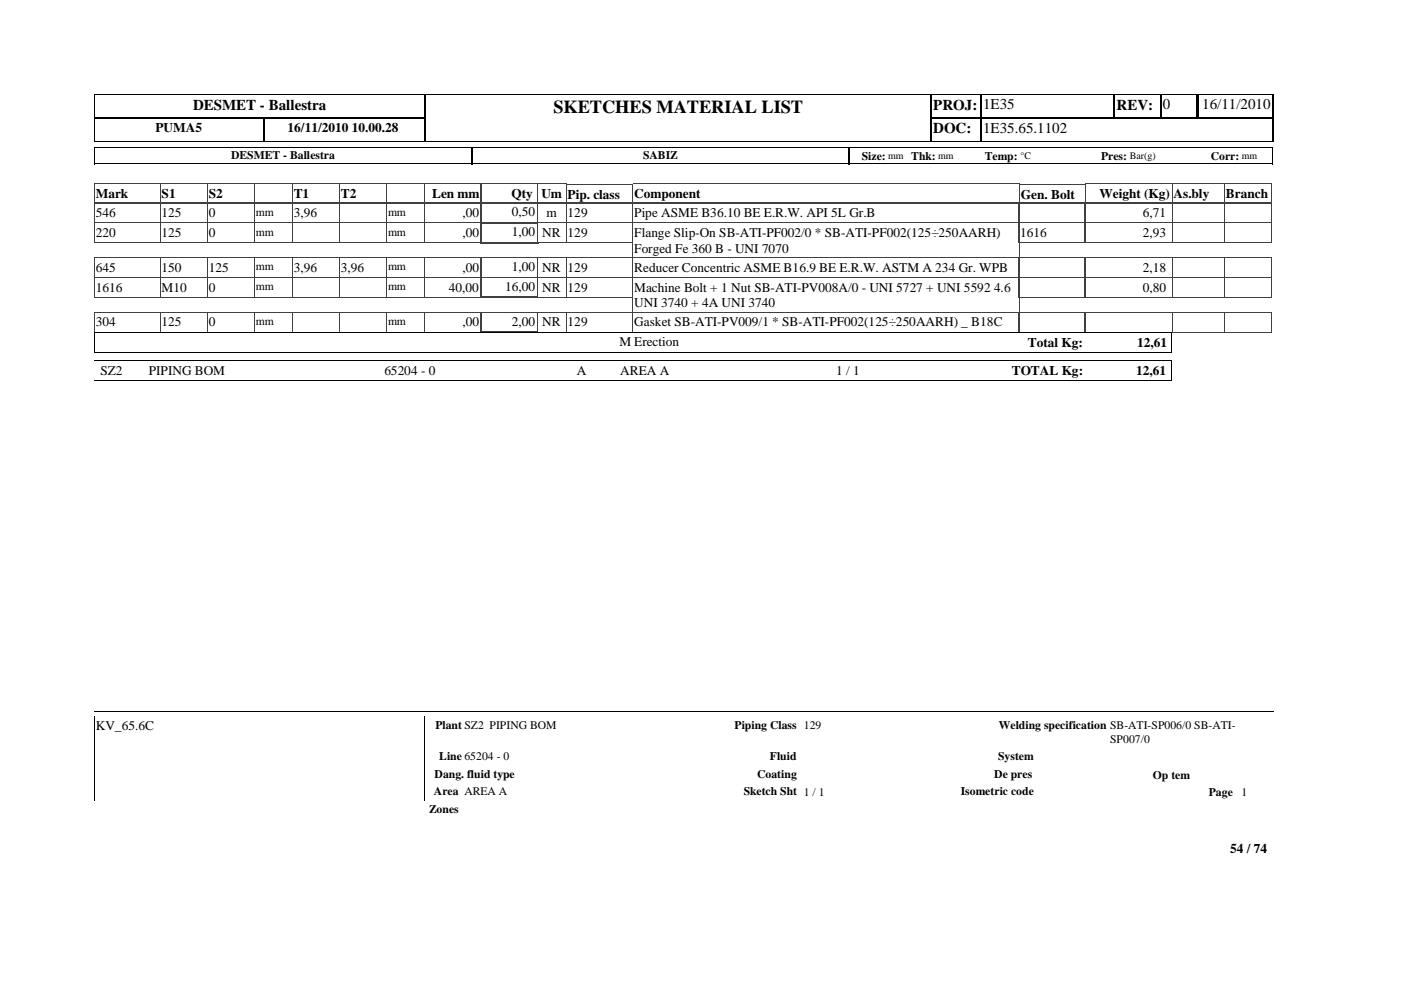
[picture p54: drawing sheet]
<svg xmlns="http://www.w3.org/2000/svg" width="297mm" height="210mm" viewBox="0 0 297 210" stroke-linecap="round" stroke-linejoin="round" font-family="sans-serif">
<defs><g id="words">
<text font-size="3.9" x="117.3" y="23.9">SKETCHES MATERIAL LIST</text>
<g font-size="3.2">
<text x="40.9" y="23.2">DESMET - Ballestra</text>
<text x="197.9" y="23.2">PROJ:</text>
<text x="208.4" y="23.2">1E35</text>
<text x="236.7" y="23.2">REV:</text>
<text x="246.5" y="23.2">0</text>
<text x="254.9" y="23.2">16/11/2010</text>
<text x="197.9" y="28.3">DOC:</text>
<text x="208.4" y="28.2">1E35.65.1102</text>
</g>
<g font-size="2.8">
<text x="33" y="27.9">PUMA5</text>
<text x="61" y="27.9">16/11/2010 10.00.28</text>
<text x="20.3" y="42.1">Mark</text>
<text x="20.3" y="46">546</text>
<text x="34.3" y="46">125</text>
<text x="34.3" y="42.1">S1</text>
<text x="44.3" y="42.1">S2</text>
<text x="44.3" y="46">0</text>
<text x="62.3" y="42.1">T1</text>
<text x="62.3" y="46">3,96</text>
<text x="72.3" y="42.1">T2</text>
<text x="91.6" y="42.1">Len mm</text>
<text x="98.1" y="46">,00</text>
<text x="108.5" y="42.1">Qty</text>
<text x="108.5" y="45.8">0,50</text>
<text x="114.8" y="42.1">Um</text>
<text x="115.8" y="46">m</text>
<text x="120.4" y="42.1">Pip. class</text>
<text x="120.4" y="46">129</text>
<text x="134.5" y="42.1">Component</text>
<text x="134.5" y="46">Pipe ASME B36.10 BE E.R.W. API 5L Gr.B</text>
<text x="216.5" y="42.1">Gen. Bolt</text>
<text x="233.1" y="42.1">Weight (Kg)</text>
<text x="242.3" y="46">6,71</text>
<text x="248.8" y="42.1">As.bly</text>
<text x="259.9" y="42.1">Branch</text>
<text x="20.3" y="50.3">220</text>
<text x="34.3" y="50.3">125</text>
<text x="44.3" y="50.3">0</text>
<text x="98.1" y="50.3">,00</text>
<text x="108.5" y="50.1">1,00</text>
<text x="115" y="50.3">NR</text>
<text x="120.4" y="50.3">129</text>
<text x="134.5" y="50.3">Flange Slip-On SB-ATI-PF002/0 * SB-ATI-PF002(125÷250AARH)</text>
<text x="134.5" y="53.6">Forged Fe 360 B - UNI 7070</text>
<text x="216.3" y="50.3">1616</text>
<text x="242.3" y="50.3">2,93</text>
<text x="20.3" y="57.6">645</text>
<text x="34.3" y="57.6">150</text>
<text x="44.3" y="57.6">125</text>
<text x="62.3" y="57.6">3,96</text>
<text x="72.3" y="57.6">3,96</text>
<text x="98.1" y="57.6">,00</text>
<text x="108.5" y="57.4">1,00</text>
<text x="115" y="57.6">NR</text>
<text x="120.4" y="57.6">129</text>
<text x="134.5" y="57.6">Reducer Concentric ASME B16.9 BE E.R.W. ASTM A 234 Gr. WPB</text>
<text x="242.3" y="57.6">2,18</text>
<text x="20.3" y="61.8">1616</text>
<text x="34.3" y="61.8">M10</text>
<text x="44.3" y="61.8">0</text>
<text x="95.2" y="61.8">40,00</text>
<text x="107.1" y="61.7">16,00</text>
<text x="115" y="61.8">NR</text>
<text x="120.4" y="61.8">129</text>
<text x="134.5" y="61.8">Machine Bolt + 1 Nut SB-ATI-PV008A/0 - UNI 5727 + UNI 5592 4.6</text>
<text x="134.5" y="65.2">UNI 3740 + 4A UNI 3740</text>
<text x="242.3" y="61.8">0,80</text>
<text x="20.3" y="69.2">304</text>
<text x="34.3" y="69.2">125</text>
<text x="44.3" y="69.2">0</text>
<text x="98.1" y="69.2">,00</text>
<text x="108.5" y="69">2,00</text>
<text x="115" y="69.2">NR</text>
<text x="120.4" y="69.2">129</text>
<text x="134.5" y="69.2">Gasket SB-ATI-PV009/1 * SB-ATI-PF002(125÷250AARH) _ B18C</text>
<text x="131.3" y="73.4">M Erection</text>
<text x="217.9" y="73.5">Total Kg:</text>
<text x="241.1" y="73.5">12,61</text>
<text x="21.3" y="79.4">SZ2</text>
<text x="31.6" y="79.4">PIPING BOM</text>
<text x="81.5" y="79.4">65204 - 0</text>
<text x="122.3" y="79.4">A</text>
<text x="131.5" y="79.4">AREA A</text>
<text x="177.3" y="79.4">1 / 1</text>
<text x="214.5" y="79.5">TOTAL Kg:</text>
<text x="240.9" y="79.5">12,61</text>
<text x="20.3" y="154.9">KV_65.6C</text>
<text x="260.8" y="180.8">54 / 74</text>
</g>
<g font-size="2.5">
<text x="49" y="33.7">DESMET - Ballestra</text>
<text x="136.3" y="33.7">SABIZ</text>
<text x="182.7" y="33.8">Size:</text>
<text x="193.2" y="33.8">Thk:</text>
<text x="208.8" y="33.8">Temp:</text>
<text x="233.5" y="33.8">Pres:</text>
<text x="256.7" y="33.8">Corr:</text>
<text x="54.3" y="45.7">mm</text>
<text x="82.3" y="45.7">mm</text>
<text x="54.3" y="49.9">mm</text>
<text x="82.3" y="49.9">mm</text>
<text x="54.3" y="57.3">mm</text>
<text x="82.3" y="57.3">mm</text>
<text x="54.3" y="61.5">mm</text>
<text x="82.3" y="61.5">mm</text>
<text x="54.3" y="68.9">mm</text>
<text x="82.3" y="68.9">mm</text>
<text x="92.3" y="154.6">Plant SZ2 PIPING BOM</text>
<text x="155.7" y="154.6">Piping Class 129</text>
<text x="211.8" y="154.6">Welding specification SB-ATI-SP006/0 SB-ATI-</text>
<text x="93.1" y="161.2">Line 65204 - 0</text>
<text x="163.2" y="161.2">Fluid</text>
<text x="211.6" y="161.2">System</text>
<text x="235.4" y="157.5">SP007/0</text>
<text x="92.2" y="164.9">Dang. fluid type</text>
<text x="160.5" y="164.9">Coating</text>
<text x="210.8" y="164.9">De pres</text>
<text x="244.5" y="165.1">Op tem</text>
<text x="91" y="172.3">Zones</text>
<text x="92" y="168.6">Area AREA A</text>
<text x="157.7" y="168.6">Sketch Sht 1 / 1</text>
<text x="203.7" y="168.6">Isometric code</text>
<text x="256.3" y="168.8">Page</text>
<text x="263.2" y="168.7">1</text>
</g>
<g font-size="2.1">
<text x="188.3" y="33.7">mm</text>
<text x="198.9" y="33.7">mm</text>
<text x="216.4" y="33.7">°C</text>
<text x="239.6" y="33.7">Bar(g)</text>
<text x="263.3" y="33.7">mm</text>
</g>
</g></defs>
<g fill="none" stroke="#404040" stroke-width=".21">
<path d="M20 39h70M20 39v4M34 39v4M43.9 39v4M54 39v4M62 39v4M72 39v4M82 39v4M90 39v4M101.9 39h12.2v4h-12.2zM134.2 39h81.9v4h-81.9M134.2 39v4h-14.2v-3.9h14.2"/>
<path d="M248.5 39h21.2v4h-21.2zM259.6 39v4M20 43h70"/>
</g>
<path d="M113.9 39h6.1v4h-6.1z" fill="#fff"/>
<path d="M90 39h12v4h-12zM113.9 39h6.2l-.1 4h-6.1zM216.2 39.1h13.9v3.9h-13.9zM248.5 39v4M248.5 39h-18.5v4h18.5" fill="none" stroke="#404040" stroke-width=".21"/>
<path d="M20 31.2h249.9M20 34.7h249.9M20 30h70.3M20 20.1h70.3M20.1 20v10.1M20.1 31.1v3.7M197.2 30h72.9M197.2 20.1h72.9M269.9 31.1v3.7" fill="none" stroke="#000" stroke-width=".21"/>
<path d="M20 25h70.3M55.9 24.9v5.2M90.1 20v5.2M100 31.1v3.7M180 31.1v3.7M197.2 25h72.9M197.4 20v10.1M208 20v10.1M246 20v5.2M254 20v5.2" fill="none" stroke="#000" stroke-width=".36"/>
<path d="M20 25.1h70.3M90.1 24.9v5.2M236.3 20v5.2M253.8 20v5.2" fill="none" stroke="#000" stroke-width=".34"/>
<path d="M269.9 20v10.1" fill="none" stroke="#000" stroke-width=".25"/>
<path d="M90.3 20.2h107v9.7h-107z" fill="#fff"/>
<path d="M89.9 20.1h107.8M89.9 30h107.8" fill="none" stroke="#000" stroke-width=".21"/>
<path d="M197.5 20v10.1" fill="none" stroke="#000" stroke-width=".36"/>
<path d="M90.1 20v10.1" fill="none" stroke="#000" stroke-width=".34"/>
<g fill="none" stroke="#404040" stroke-width=".21">
<path d="M20 43h82v4.3h-82M20 43v4.3M34 43v4.3M43.9 43v4.3M54 43v4.3M62 43v4.3M72 43v4.3M82 43v4.3M90 43v4.3M101.8 43.1h12.5M101.8 47.2h12.5M120 43h96.1v4.3h-96.1z"/>
<path d="M134.2 43v4.3M230 43h39.7v4.3h-39.7zM248.5 43v4.3M259.6 43v4.3"/>
</g>
<path d="M102 43v4.3M114.1 43v4.3" fill="none" stroke="#404040" stroke-width=".36"/>
<path d="M113.9 43.1h6.1v4.2h-6.1z" fill="#fff"/>
<g fill="none" stroke="#404040" stroke-width=".21">
<path d="M20 47.3h82v4.2h-82M20 47.3v4.2M34 47.3v4.2M43.9 47.3v4.2M54 47.3v4.2M62 47.3v4.2M72 47.3v4.2M82 47.3v4.2M90 47.3v4.2M101.8 47.3h12.5M134.2 47.3v7.3M216 47.3v-4.3h13.9l.1 4.3h-116.1v-4.3h6.2l-.1 8.5h14.2"/>
<path d="M216.1 47.3v7.3M230 47.3h39.7v4.2h-39.7zM248.5 47.3v4.2M259.6 47.3v4.2"/>
</g>
<path d="M102 47.3v4.4M114.1 47.3v4.4" fill="none" stroke="#404040" stroke-width=".36"/>
<path d="M101.8 51.5h12.5" fill="none" stroke="#404040" stroke-width=".34"/>
<path d="M113.9 47.3h6.1v4.2h-6.1z" fill="#fff"/>
<g fill="none" stroke="#404040" stroke-width=".21">
<path d="M20 54.6h82v4.3M20 58.9h82M20 54.6v4.3M34 54.6v4.3M43.9 54.6v4.3M54 54.6v4.3M62 54.6v4.3M72 54.6v4.3M82 54.6v4.3M90 54.6v4.3M101.8 54.7h12.5M101.8 58.8h12.5"/>
<path d="M113.9 47.3h6.2l-.1 4.2h-6.1zM120 58.9h96.1M120 58.9v-4.3h96.1v4.3M134.2 54.6v4.3M216 47.3h14l-.1 4.2h-13.9zM230 58.9h39.7M230 58.9v-4.3h39.7v4.3M248.5 54.6v4.3M259.6 54.6v4.3"/>
</g>
<path d="M102 54.6v4.3M114.1 54.6v4.3" fill="none" stroke="#404040" stroke-width=".36"/>
<path d="M113.9 54.6h6.1v4.2h-6.1z" fill="#fff"/>
<g fill="none" stroke="#404040" stroke-width=".21">
<path d="M20 58.9h82v4.2h-82M20 58.8v4.3M34 58.8v4.3M43.9 58.8v4.3M54 58.8v4.3M62 58.8v4.3M72 58.8v4.3M82 58.8v4.3M90 58.8v4.3M101.8 58.9h12.5M113.9 58.9h116.1M113.9 58.9v-4.3h6.2l-.1 8.5h14.2"/>
<path d="M134.2 58.8v7.4M216 58.9v-4.3h14l-.1 4.3M216.1 58.8v7.4h-81.9M230 58.9h39.7v4.2h-39.7zM248.5 58.8v4.3M259.6 58.8v4.3"/>
</g>
<path d="M102 58.8v4.4M114.1 58.8v4.4" fill="none" stroke="#404040" stroke-width=".36"/>
<path d="M101.8 63.1h12.5" fill="none" stroke="#404040" stroke-width=".34"/>
<path d="M113.9 58.9h6.1v4.2h-6.1z" fill="#fff"/>
<g fill="none" stroke="#404040" stroke-width=".21">
<path d="M113.9 58.9h6.2l-.1 4.2h-6.1zM216 58.9h14l-.1 4.2h-13.9zM20 66.2h82v4.3h-82M20 66.2v4.3M34 66.2v4.3M43.9 66.2v4.3M54 66.2v4.3M62 66.2v4.3M72 66.2v4.3M82 66.2v4.3M90 66.2v4.3M101.8 66.3h12.5"/>
<path d="M101.8 70.4h12.5M120 66.2h96.1v4.3h-96.1zM134.2 66.2v4.3M230 66.2h39.7v4.3h-39.7zM248.5 66.2v4.3M259.6 66.2v4.3"/>
</g>
<path d="M102 66.2v4.3M114.1 66.2v4.3" fill="none" stroke="#404040" stroke-width=".36"/>
<path d="M113.9 66.2h6.1v4.2h-6.1z" fill="#fff"/>
<path d="M113.9 66.2h6.2l-.1 4.3h-6.1zM216 66.2h14l-.1 4.3h-13.9z" fill="none" stroke="#404040" stroke-width=".21"/>
<path d="M20 70.5h228.3v4.2h-228.3M20 70.4v4.3" fill="none" stroke="#000" stroke-width=".21"/>
<path d="M189 76.4h23.8v4.3h-23.8z" fill="#fff"/>
<path d="M20 76.4h228.3v4.3h-228.3M20 150.9h250" fill="none" stroke="#000" stroke-width=".21"/>
<path d="M20 151.9h70v18h-70z" fill="#fff"/>
<path d="M20 151.9v18M90.1 151.9v18" fill="none" stroke="#000" stroke-width=".21"/>
<use href="#words"/>
</svg>
